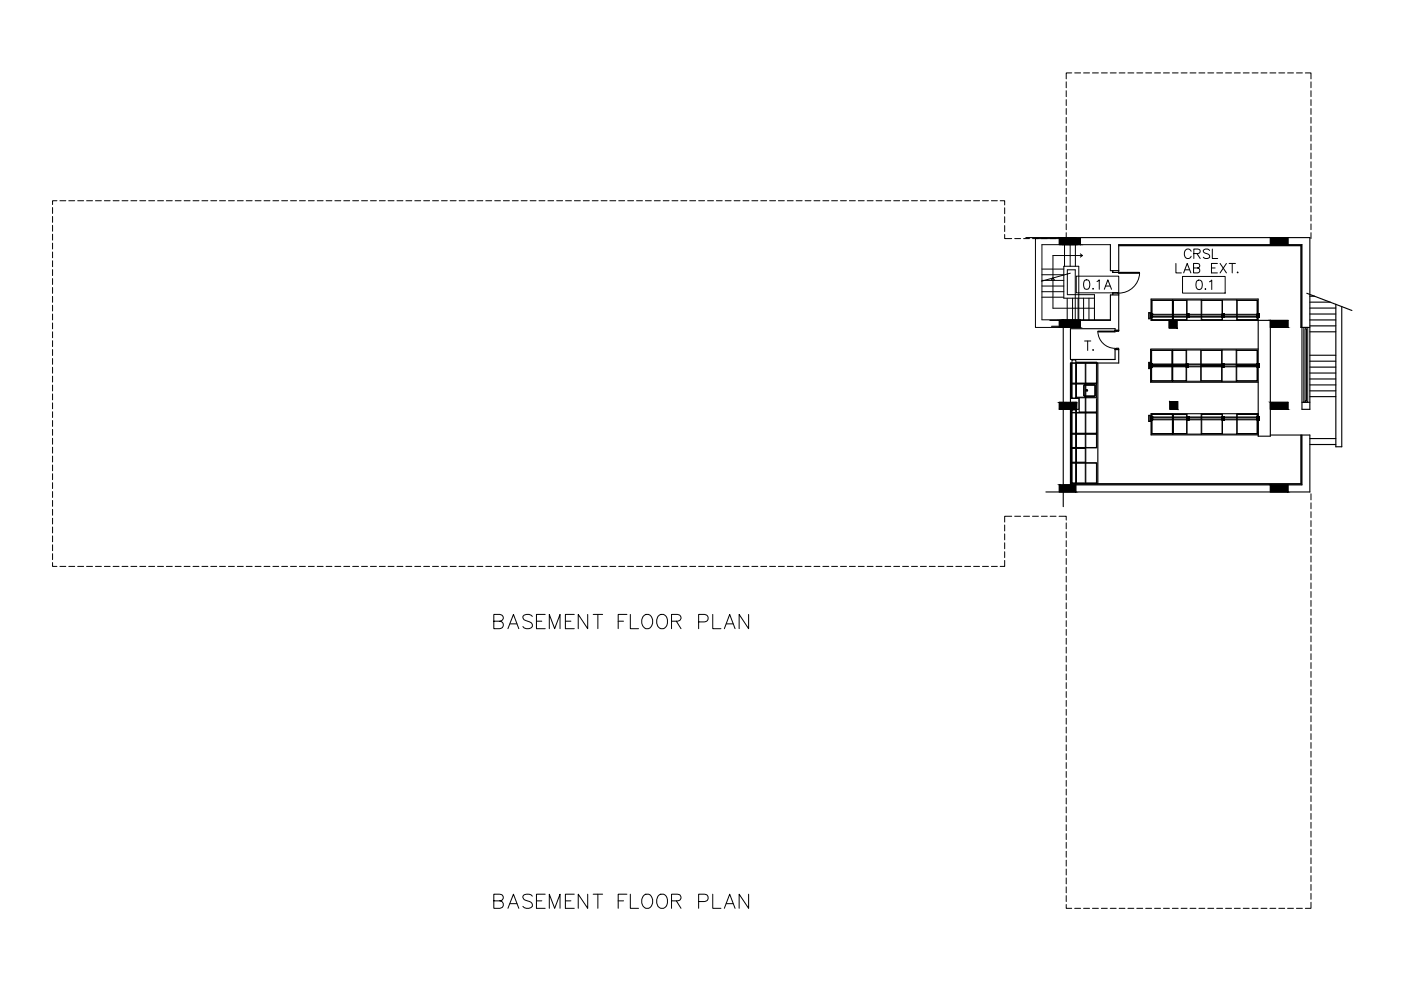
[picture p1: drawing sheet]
<svg xmlns="http://www.w3.org/2000/svg" width="420mm" height="297mm" viewBox="0 0 420 297" stroke-linecap="round" stroke-linejoin="round" font-family="sans-serif">
<!-- layer: 62-B$0$A-ANNO-TEXM -->
<g fill="none" stroke="#000" stroke-width=".3">
<path d="M148.1 186.2h1.8a1.08 1.08 0 0 0 1-1.2l-.4-.6-.6-.2h-1.8v4.2h1.8a1.12 1.12 0 0 0 1.1-1.1 1.12 1.12 0 0 0-1.1-1.1M152.3 188.4l1.7-4.2 1.6 4.2M153 187h2M159.7 184.8a1.9 1.9 0 0 0-2.9 0 1.07 1.07 0 0 0 .8 1.2l1.2 .4a1.02 1.02 0 0 1 .8 .8 1.02 1.02 0 0 1-.4 1 1.88 1.88 0 0 1-2.4-.4M160.9 186.2h1.6M163.5 184.2h-2.6v4.2h2.6M164.7 188.4v-4.2l1.6 4.2 1.7-4.2v4.2M169.6 186.2h1.6M172.2 184.2h-2.6v4.2h2.6M176.2 184.2v4.2l-2.8-4.2v4.2M177.9 184.2h2.8M179.3 184.2v4.2"/>
<path d="M185.4 186.2h1.6M188 184.2h-2.6v4.2M189 184.2v4.2h2.5M192.9 184.8a1.58 1.58 0 0 1 1.8-.6 1.58 1.58 0 0 1 1 1.6 2.01 2.01 0 0 1-2 2.6 2.48 2.48 0 0 1-.8-3.6zM197.3 184.8a1.57 1.57 0 0 1 1.8-.6 1.57 1.57 0 0 1 1.1 1.6 1.86 1.86 0 0 1-.4 2 1.86 1.86 0 0 1-2 .4 2.73 2.73 0 0 1-.5-3.4zM201.4 186.2h1.8l.6-.2a1 1 0 0 0 0-1.6l-.6-.2h-1.8v4.2M202.8 186.2l1.4 2.2M209.5 186.4h1.8a1.12 1.12 0 0 0 1.1-1.1 1.12 1.12 0 0 0-1.1-1.1h-1.8v4.2M213.8 184.2v4.2h2.4M217.2 188.4l1.6-4.2 1.6 4.2M217.8 187h2.1M224.5 184.2v4.2l-2.8-4.2v4.2"/>
<path d="M148.1 270l2.4-.2a.99 .99 0 0 0 0-1.6l-2.4-.2v4.3h1.8a1.12 1.12 0 0 0 1.1-1.2 1.12 1.12 0 0 0-1.1-1.1M152.3 272.3l1.7-4.3 1.6 4.3M153 270.9h2M159.7 268.6a1.9 1.9 0 0 0-2.9 0 1.15 1.15 0 0 0 .8 1.2l1.2 .4a1.04 1.04 0 0 1 .8 .8 1.04 1.04 0 0 1-.4 1 1.95 1.95 0 0 1-2.4-.3M160.9 270h1.6M163.5 268h-2.6v4.3h2.6M164.7 272.3v-4.3l1.6 4.3 1.7-4.3v4.3M169.6 270h1.6M172.2 268h-2.6v4.3h2.6M176.2 268v4.3l-2.8-4.3v4.3M177.9 268h2.8M179.3 268v4.3"/>
<path d="M185.4 270h1.6M188 268h-2.6v4.3M189 268v4.3h2.5M192.9 268.6a1.58 1.58 0 0 1 1.8-.5 1.58 1.58 0 0 1 1 1.5 1.85 1.85 0 0 1-.4 2 1.85 1.85 0 0 1-2 .4 2.53 2.53 0 0 1-.4-3.4zM197.3 268.6a1.57 1.57 0 0 1 1.8-.5 1.57 1.57 0 0 1 1.1 1.5 1.83 1.83 0 0 1-.4 2.1 1.83 1.83 0 0 1-2 .3 2.66 2.66 0 0 1-.5-3.4zM201.4 270l2.4-.2a1.05 1.05 0 0 0 0-1.6l-2.4-.2v4.3M202.8 270l1.4 2.3M209.5 270.2h1.8a1.1 1.1 0 0 0 1.1-1.1 1.1 1.1 0 0 0-1.1-1.1h-1.8v4.3M213.8 268v4.3h2.4M217.2 272.3l1.6-4.3 1.6 4.3M217.8 270.9h2.1M224.5 268v4.3l-2.8-4.3v4.3"/>
</g>
<!-- layer: 62-B$0$A-FLOR-ABOV -->
<g fill="none" stroke="#000" stroke-width=".3">
<path d="M319.8 24.5v1.8M319.8 27.2v1.8M319.8 29.9v1.7M319.8 32.5v1.8M319.8 35.2v1.7M319.8 37.8v1.8M321.4 21.9h-1.6v1.7M322.3 21.9h1.8M325 21.9h1.7M327.6 21.9h1.8M330.3 21.9h1.8M333 21.9h1.7"/>
<path d="M335.6 21.9h1.8M338.3 21.9h1.7M340.9 21.9h1.8M343.6 21.9h1.8M346.3 21.9h1.7M348.9 21.9h1.8M351.6 21.9h1.7M354.2 21.9h1.8M356.9 21.9h1.8M359.6 21.9h1.7M362.2 21.9h1.8M364.9 21.9h1.8"/>
<path d="M367.6 21.9h1.7M370.2 21.9h1.8M372.8 21.9h1.8M375.5 21.9h1.8M378.2 21.9h1.8M380.8 21.9h1.8M383.5 21.9h1.8M386.1 21.9h1.8M388.8 21.9h1.8M391.5 21.9h1.7v1.7M393.2 24.5v1.8M393.2 27.2v1.8"/>
<path d="M393.2 29.9v1.7M393.2 32.5v1.8M393.2 35.2v1.7M393.2 37.8v1.8M319.8 40.5v1.8M319.8 43.2v1.7M319.8 45.8v1.8M319.8 48.5v1.8M319.8 51.2v1.7M319.8 53.8v1.8M319.8 56.4v1.8M319.8 59.1v1.8"/>
<path d="M393.2 40.5v1.8M393.2 43.2v1.7M393.2 45.8v1.8M393.2 48.5v1.8M393.2 51.2v1.7M393.2 53.8v1.8M393.2 56.4v1.8M393.2 59.1v1.8M15.8 62.2v1.8M15.8 64.9v1.7M15.8 67.5v1.8M15.8 70.2v1.8"/>
<path d="M15.8 72.9v1.7M15.8 75.5v1.8M15.8 78.2v1.7M17.1 60.2h-1.3v1.1M18 60.2h1.7M20.6 60.2h1.8M23.3 60.2h1.8M26 60.2h1.7M28.6 60.2h1.8M31.3 60.2h1.7M33.9 60.2h1.8M36.6 60.2h1.8"/>
<path d="M39.3 60.2h1.7M41.9 60.2h1.8M44.6 60.2h1.8M47.3 60.2h1.7M49.9 60.2h1.8M52.5 60.2h1.8M55.2 60.2h1.8M57.9 60.2h1.8M60.6 60.2h1.7M63.2 60.2h1.8M65.8 60.2h1.8M68.5 60.2h1.8"/>
<path d="M71.2 60.2h1.8M73.8 60.2h1.8M76.5 60.2h1.8M79.2 60.2h1.8M81.8 60.2h1.8M84.5 60.2h1.7M87.1 60.2h1.8M89.8 60.2h1.8M92.5 60.2h1.7M95.1 60.2h1.8M97.8 60.2h1.7M100.4 60.2h1.8"/>
<path d="M103.1 60.2h1.8M105.8 60.2h1.7M108.4 60.2h1.8M111.1 60.2h1.8M113.8 60.2h1.7M116.4 60.2h1.8M119.1 60.2h1.7M121.7 60.2h1.8M124.4 60.2h1.8M127.1 60.2h1.7M129.7 60.2h1.8M132.4 60.2h1.7"/>
<path d="M135 60.2h1.8M137.7 60.2h1.8M140.3 60.2h1.8M143 60.2h1.8M145.7 60.2h1.8M148.4 60.2h1.7M151 60.2h1.8M153.6 60.2h1.8M156.3 60.2h1.8M159 60.2h1.8M161.6 60.2h1.8M164.3 60.2h1.7"/>
<path d="M166.9 60.2h1.8M169.6 60.2h1.8M172.3 60.2h1.7M174.9 60.2h1.8M177.6 60.2h1.8M180.3 60.2h1.7M182.9 60.2h1.8M185.6 60.2h1.7M188.2 60.2h1.8M190.9 60.2h1.8M193.6 60.2h1.7M196.2 60.2h1.8"/>
<path d="M198.9 60.2h1.7M201.5 60.2h1.8M204.2 60.2h1.8M206.9 60.2h1.7M209.5 60.2h1.8M212.2 60.2h1.8M214.9 60.2h1.7M217.5 60.2h1.8M220.1 60.2h1.8M222.8 60.2h1.8M225.5 60.2h1.8M228.1 60.2h1.8"/>
<path d="M230.8 60.2h1.8M233.4 60.2h1.8M236.1 60.2h1.8M238.8 60.2h1.8M241.4 60.2h1.8M244.1 60.2h1.8M246.8 60.2h1.8M249.4 60.2h1.8M252.1 60.2h1.7M254.7 60.2h1.8M257.4 60.2h1.8M260.1 60.2h1.7"/>
<path d="M262.7 60.2h1.8M265.4 60.2h1.7M268 60.2h1.8M270.7 60.2h1.8M273.4 60.2h1.7M276 60.2h1.8M278.7 60.2h1.8M281.4 60.2h1.7M284 60.2h1.8M286.7 60.2h1.7M289.3 60.2h1.8M292 60.2h1.8"/>
<path d="M294.7 60.2h1.7M297.3 60.2h1.8M299.9 60.2h1.4v1.2M301.3 70.3v1.2h2.1M301.3 62.3v1.8M301.3 65v1.7M301.3 67.6v1.8M304.3 71.5h1.8M307 71.5h1.8M309.6 71.5h1.8M312.3 71.5h1.8M314.9 71.5h1.8"/>
<path d="M319.8 69.7v1.8h-2.2M319.8 61.8v1.8M319.8 64.4v1.8M319.8 67.1v1.7M393.2 61.8v1.8M393.2 64.4v1.8M393.2 67.1v1.7M393.2 69.7v1.8M15.8 80.8v1.8M15.8 83.5v1.8M15.8 86.2v1.7M15.8 88.8v1.8"/>
<path d="M15.8 91.5v1.7M15.8 94.1v1.8M15.8 96.8v1.8M15.8 99.5v1.7M15.8 102.1v1.8M15.8 104.8v1.8M15.8 107.5v1.7M15.8 110.1v1.8M15.8 112.7v1.8M15.8 115.4v1.8M15.8 118.1v1.8M15.8 120.7v1.8"/>
<path d="M15.8 123.4v1.8M15.8 126v1.8M15.8 128.7v1.8M15.8 131.4v1.8M15.8 134v1.8M15.8 136.7v1.8M15.8 139.4v1.7M15.8 142v1.8M15.8 144.7v1.7M15.8 147.3v1.8M15.8 150v1.8M15.8 152.7v1.7"/>
<path d="M15.8 155.3v1.8M15.8 158v1.7M301.3 157.4v1.7M303.4 154.7h-2.1v1.8M304.3 154.7h1.8M307 154.7h1.8M309.6 154.7h1.8M312.3 154.7h1.8M314.9 154.7h1.8M317.6 154.7h2.2v1.2M319.8 156.7v1.8M319.8 159.4v1.8"/>
<path d="M393.2 148v1.8M393.2 150.7v1.8M393.2 153.4v1.8M393.2 156.1v1.7M393.2 158.7v1.8M15.8 168.6v1.2h1.3M15.8 160.6v1.8M15.8 163.3v1.8M15.8 166v1.7M18 169.8h1.7M20.6 169.8h1.8M23.3 169.8h1.8"/>
<path d="M26 169.8h1.7M28.6 169.8h1.8M31.3 169.8h1.7M33.9 169.8h1.8M36.6 169.8h1.8M39.3 169.8h1.7M41.9 169.8h1.8M44.6 169.8h1.8M47.3 169.8h1.7M49.9 169.8h1.8M52.5 169.8h1.8M55.2 169.8h1.8"/>
<path d="M57.9 169.8h1.8M60.6 169.8h1.7M63.2 169.8h1.8M65.8 169.8h1.8M68.5 169.8h1.8M71.2 169.8h1.8M73.8 169.8h1.8M76.5 169.8h1.8M79.2 169.8h1.8M81.8 169.8h1.8M84.5 169.8h1.7M87.1 169.8h1.8"/>
<path d="M89.8 169.8h1.8M92.5 169.8h1.7M95.1 169.8h1.8M97.8 169.8h1.7M100.4 169.8h1.8M103.1 169.8h1.8M105.8 169.8h1.7M108.4 169.8h1.8M111.1 169.8h1.8M113.8 169.8h1.7M116.4 169.8h1.8M119.1 169.8h1.7"/>
<path d="M121.7 169.8h1.8M124.4 169.8h1.8M127.1 169.8h1.7M129.7 169.8h1.8M132.4 169.8h1.7M135 169.8h1.8M137.7 169.8h1.8M140.3 169.8h1.8M143 169.8h1.8M145.7 169.8h1.8M148.4 169.8h1.7M151 169.8h1.8"/>
<path d="M153.6 169.8h1.8M156.3 169.8h1.8M159 169.8h1.8M161.6 169.8h1.8M164.3 169.8h1.7M166.9 169.8h1.8M169.6 169.8h1.8M172.3 169.8h1.7M174.9 169.8h1.8M177.6 169.8h1.8M180.3 169.8h1.7M182.9 169.8h1.8"/>
<path d="M185.6 169.8h1.7M188.2 169.8h1.8M190.9 169.8h1.8M193.6 169.8h1.7M196.2 169.8h1.8M198.9 169.8h1.7M201.5 169.8h1.8M204.2 169.8h1.8M206.9 169.8h1.7M209.5 169.8h1.8M212.2 169.8h1.8M214.9 169.8h1.7"/>
<path d="M217.5 169.8h1.8M220.1 169.8h1.8M222.8 169.8h1.8M225.5 169.8h1.8M228.1 169.8h1.8M230.8 169.8h1.8M233.4 169.8h1.8M236.1 169.8h1.8M238.8 169.8h1.8M241.4 169.8h1.8M244.1 169.8h1.8M246.8 169.8h1.8"/>
<path d="M249.4 169.8h1.8M252.1 169.8h1.7M254.7 169.8h1.8M257.4 169.8h1.8M260.1 169.8h1.7M262.7 169.8h1.8M265.4 169.8h1.7M268 169.8h1.8M270.7 169.8h1.8M273.4 169.8h1.7M276 169.8h1.8M278.7 169.8h1.8"/>
<path d="M281.4 169.8h1.7M284 169.8h1.8M286.7 169.8h1.7M289.3 169.8h1.8M292 169.8h1.8M294.7 169.8h1.7M297.3 169.8h1.8M301.3 168v1.8h-1.4M301.3 160v1.8M301.3 162.7v1.8M301.3 165.4v1.7M319.8 162.1v1.7"/>
<path d="M319.8 164.7v1.8M319.8 167.4v1.8M319.8 170.1v1.7M319.8 172.7v1.8M319.8 175.4v1.7M319.8 178v1.8M393.2 161.3v1.8M393.2 164v1.8M393.2 166.7v1.8M393.2 169.3v1.8M393.2 172v1.8M393.2 174.7v1.7"/>
<path d="M393.2 177.3v1.8M393.2 180v1.8M319.8 180.7v1.8M319.8 183.4v1.7M319.8 186v1.8M319.8 188.7v1.7M319.8 191.3v1.8M319.8 194v1.8M319.8 196.7v1.7M319.8 199.3v1.8M393.2 182.6v1.8M393.2 185.3v1.8"/>
<path d="M393.2 188v1.8M393.2 190.6v1.8M393.2 193.3v1.7M393.2 195.9v1.8M393.2 198.6v1.8M319.8 202v1.8M319.8 204.6v1.8M319.8 207.3v1.8M319.8 209.9v1.8M319.8 212.6v1.8M319.8 215.3v1.8M319.8 217.9v1.8"/>
<path d="M393.2 201.3v1.7M393.2 203.9v1.8M393.2 206.6v1.7M393.2 209.2v1.8M393.2 211.9v1.8M393.2 214.6v1.7M393.2 217.2v1.8M393.2 219.9v1.8M319.8 220.6v1.7M319.8 223.2v1.8M319.8 225.9v1.8M319.8 228.6v1.7"/>
<path d="M319.8 231.2v1.8M319.8 233.9v1.8M319.8 236.5v1.8M319.8 239.2v1.8M393.2 222.6v1.7M393.2 225.2v1.8M393.2 227.9v1.7M393.2 230.5v1.8M393.2 233.2v1.8M393.2 235.9v1.7M393.2 238.5v1.8M319.8 241.9v1.7"/>
<path d="M319.8 244.5v1.8M319.8 247.2v1.8M319.8 249.9v1.7M319.8 252.5v1.8M319.8 255.2v1.7M319.8 257.8v1.8M393.2 241.1v1.8M393.2 243.8v1.8M393.2 246.5v1.8M393.2 249.1v1.8M393.2 251.8v1.8M393.2 254.5v1.7"/>
<path d="M393.2 257.1v1.8M393.2 259.8v1.7M319.8 271.1v1.2h1.6M319.8 260.5v1.8M319.8 263.2v1.7M319.8 265.8v1.8M319.8 268.4v1.8M322.3 272.3h1.8M325 272.3h1.7M327.6 272.3h1.8M330.3 272.3h1.8M333 272.3h1.7"/>
<path d="M335.6 272.3h1.8M338.3 272.3h1.7M340.9 272.3h1.8M343.6 272.3h1.8M346.3 272.3h1.7M348.9 272.3h1.8M351.6 272.3h1.7M354.2 272.3h1.8M356.9 272.3h1.8M359.6 272.3h1.7M362.2 272.3h1.8M364.9 272.3h1.8"/>
<path d="M367.6 272.3h1.7M370.2 272.3h1.8M372.8 272.3h1.8M375.5 272.3h1.8M378.2 272.3h1.8M380.8 272.3h1.8M383.5 272.3h1.8M386.1 272.3h1.8M388.8 272.3h1.8M393.2 270.4v1.9h-1.7M393.2 262.4v1.8M393.2 265.1v1.8"/>
<path d="M393.2 267.8v1.8"/>
</g>
<!-- layer: A-WALL -->
<g fill="none" stroke="#000" stroke-width=".34">
<path d="M307.7 71.2h85.1v51.5h-2.3v-49.4h-55v7.8h-2.5v-7.8M314.8 96h18.2v-7.6h2.5v10.6h-1.1v-.5h-13.4v9.3h13.4v-3h1.1v4h-14.5v11.8M315.4 97.8h2.3M318.9 98.1v22.5M345.2 89.6h32.1v41.1h3.7v-34.7h-35.8zM390.1 98.1h2.7M391.9 87.9l13.5 5.2M392.8 99.5h7.8M392.8 97.7h7.8M392.8 95.9h7.8M392.8 94.1h7.8M392.8 92.3h7.8"/>
<path d="M392.8 90.6h6.1M392.8 88.8h1.5M400.6 91.2v42.7h1.8v-42M322.7 119.4v-10.6h6.5v36.2h-6.5v-22.3h.2v-2l-.2-.1M377.3 104.6h-32.2v10h32.2M392.8 118.9h7.8M392.8 117.2h7.8M392.8 115.4h7.8M392.8 113.6h7.8M392.8 111.8h7.8M392.8 110h7.8M392.8 108.3h7.8"/>
<path d="M392.8 106.5h7.8M318.9 122.7v22.6h71.6v-14.9M321 122.7v22.6M345.2 126.3v4.1h32.1M377.3 124h-32.1v.5M381 130.4h11.8v17.1h-79.1M390.5 120.6h2.3M392.8 131.5h7.8M392.8 133.2h7.8M318.9 147.5v4.4"/>
</g>
<!-- layer: A-CLADDING -->
<path d="M335.5 73.7h54.6v24.4M335.5 73.5h54.8v24.6M321.2 108.8v10.6M321.4 108.8v10.6M321.2 122.7v22.4h69.1v-14.7M321.4 122.7v22.3h68.7v-14.6" fill="none" stroke="#000" stroke-width=".3"/>
<!-- layer: Furniture -->
<g fill="none" stroke="#000" stroke-width=".3">
<path d="M345.4 89.9h6.3v6.1h-6.3zM345.4 93.8h-.8v1.6h.8M345.4 93.7h-.9v1.9h.9M345.5 90.1h6.1v5.7h-6.1zM351.7 89.9h4.3v6.1h-4.3zM351.7 89.8v6.2M351.9 90.1h4v5.7h-4zM356 89.9h4.2M360.2 89.9h6.4v6.1h-6.4zM360.4 90.1h6.1v5.7h-6.1zM366.6 89.9h4.3M370.9 89.9h6.2v6.1h-6.2z"/>
<path d="M370.9 96h6.2M371 90.1h6v5.7h-6zM321.4 119.4v-10.5h1.4v10.5M321.4 115h1.3M321.4 115.1h1.3M321.4 114.8h1.3M321.5 107.9h1.1v11.4h-1.1zM322.8 115.1h6v4h-6zM322.8 108.6h6.1v6.3h-6.1zM322.8 108.7h6v6.1h-6zM322.8 119.2h6.1v4.4h-5.2v-4.4M325 115.6v2.9"/>
<path d="M325 118.5l.3 .3M325.2 115.6v2.9M325.2 118.5l.1 .1M325.3 115.3h2.9l.3 .3M325.3 115.3l-.3 .3M325.3 115.5l3 .1M325.5 108.9v25.4M325.6 108.9v36.1M328.3 115.6v3h-3M328.5 115.6l-.1 3.2h-3.1M328.8 119.6v3.9h-5.1M345.2 104.9h6.4v4.6h-6.4z"/>
<path d="M345.2 109.6h6.4v4.7h-6.4zM345.4 105h6.1v4.4h-6.1zM345.4 109.7h6.1v4.4h-6.1zM345.4 108.8h-.8v1.5h.8M345.4 108.6h-.9v1.9h.9M351.6 104.9h4.3v4.6h-4.3zM351.6 109.6h4.3v4.7h-4.3zM351.7 105h4v4.4h-4zM351.7 109.7h4v4.4h-4zM355.9 104.9h4.2M355.9 114.3h4.2M360.1 104.9h6.4v4.6h-6.4z"/>
<path d="M360.1 109.6h6.4v4.7h-6.4zM360.2 105h6.2v4.4h-6.2zM360.2 109.7h6.2v4.4h-6.2zM366.5 104.9h4.2M366.5 114.3h4.2M370.7 104.9h6.4v4.6h-6.4zM370.7 109.6h6.4v4.7h-6.4zM370.9 105h6.1v4.4h-6.1zM370.9 109.7h6.1v4.4h-6.1zM321.4 122.7h1.4v22.2h-1.4zM321.4 134.4h4.1v4.1h-4.1M321.4 120.6h1.4"/>
<path d="M321.4 134.3h1.2M321.4 134.1h1.2M321.4 138.7h1.3M321.4 138.8h1.3M321.4 130h1.3M321.4 129.9h1.3M321.4 130.1h1.3M321.4 123.6h1.3M321.4 123.8h1.3M321.5 122.9h1.1v21.9h-1.1zM322.8 123.6h6.1v6.4h-6.1zM322.8 123.8h6v6.1h-6z"/>
<path d="M322.8 138.7h6.1v6.2h-6.1zM322.8 138.8h6v6h-6zM322.8 130h6.1v4.3h-6.1zM322.8 130.1h6v4h-6zM322.8 122.7v22.3M325.5 138.7v6.3M345.4 124.1h6.3v6.1M345.4 124.1h6.3v6h-6.3zM345.4 124.6h-.8v1.6h.8M345.4 124.5h-.9v1.8h.9M345.5 124.2h6.1v5.7h-6.1zM351.7 124.1h4.3v6h-4.3z"/>
<path d="M351.9 124.3h4v5.6h-4zM356 130.1h4.2M360.2 124.1h6.4v6h-6.4zM360.4 124.2h6.1v5.7h-6.1zM366.6 130.1h4.3M370.9 124.1h6.2v6h-6.2zM370.9 124.1h6.2M371 124.2h6v5.7h-6z"/>
<circle cx="326" cy="117" r=".23"/>
</g>
<!-- layer: Column -->
<g fill="#000" stroke="#000" stroke-width=".3">
<path d="M317.7 120.6l5 .1z"/>
<path d="M317.7 71.2v2.1h4.9zM317.7 71.2h4.9v2.1z"/>
<path d="M381 71.2v2.1h5.3zM381 71.2h5.3v2.1z"/>
<path d="M317.7 96v2.1h4.9zM317.7 96h4.9v2.1z"/>
<path d="M350.6 96v2.4h2.4zM350.6 96h2.4v2.4z"/>
<path d="M381 96v2.1h5.3zM381 96h5.3v2.1z"/>
<path d="M317.7 120.7v2h5zM317.7 120.7h5.2l-.2 2z"/>
<path d="M317.7 122.7h5zM317.7 122.7h5z"/>
<path d="M350.8 120.4v2.3h2.4zM350.8 120.4h2.4v2.3z"/>
<path d="M381 120.6v2.1h5.3zM381 120.6h5.3v2.1z"/>
<path d="M317.7 145.3v2.2h4.9zM317.7 145.3h4.9v2.2z"/>
<path d="M381 145.3v2.2h5.3zM381 145.3h5.3v2.2z"/>
</g>
<path d="M317.7 71.2h4.9v2.1h-4.9zM381 71.2h5.3v2.1h-5.3zM317.7 96h4.9v2.1h-4.9zM350.6 96h2.4v2.4h-2.4zM381 96h5.3v2.1h-5.3zM321 119.4h2.6v3.3h-5.9v-2.1h5.3M350.8 120.4h2.4v2.3h-2.4zM381 120.6h5.3v2.1h-5.3zM317.7 145.3h4.9v2.2h-4.9zM381 145.3h5.3v2.2h-5.3z" fill="none" stroke="#000" stroke-width=".3"/>
<!-- layer: A-GLASS -->
<path d="M391 98.1h1.2v22.5h-1.2zM391.4 98.5h.4v21.7h-.4z" fill="none" stroke="#000" stroke-width=".3"/>
<!-- layer: A-STRUCTURE-STEEL -->
<g fill="none" stroke="#000" stroke-width=".51">
<path d="M345.1 94.8h.1M345.1 94.9h.1M345.1 94.2h.1M345.1 94.9l.1 .1M345.1 94.3h.1M345.2 94.2h.1M345.2 94.8l.1 .1M345.2 94.4h.1M345.2 95v.1M345.2 94.2v.2M345.2 95.1h.1M345.2 95l-.1 .1"/>
<path d="M345.3 95.1h.1M345.3 94.4h.1M345.3 95h.1M345.3 94.9h.1M345.3 94.3h.1M345.4 94.9l-.2 .2M345.4 94.2h-.3M345.4 94.2h-.1M345.4 94.2l-.2 .2M356 94.8l.2 .2M356 94.3l.2-.1v.2M356 94.2v.2"/>
<path d="M356 94.9l.1 .1M356 94.4h.1M356.1 95h.1M356.1 94.4h.1M356.1 94.4h-.1M356.2 94.4h.1M356.2 95.1h.1M366.6 94.8h.1M366.6 94.9h.1M366.6 94.2h.1M366.6 95h.1M366.6 94.2l.2 .2"/>
<path d="M366.6 94.3h.1M366.6 94.4h.1M366.7 94.2h.1M366.7 94.8l.1 .2M366.7 94.9l-.1 .1M366.7 95h.1M366.7 94.2l-.1 .1M366.7 94.3l-.1 .1M366.7 94.4h.1M366.7 95v.1M366.7 94.4h-.1M366.8 94.4h.1"/>
<path d="M366.8 95.1h.1M377.1 94.8h.1M377.1 94.9h.1M377.1 94.9l.1 .2M377.1 94.3h.1M377.2 94.4l-.1-.2 .2 .2M377.2 94.8l.1 .2M377.2 94.4h.1M377.2 95h.1M377.2 95l-.1 .1M377.3 94.4h.1M377.3 94.4h-.1"/>
<path d="M377.3 95.1h.1M377.3 94.3v.1M345 109.7h.1M345 109.8h.1M345 109.1h.1M345 109.1l.2 .2M345 109.8l.2 .2M345 109.7v.1M345.1 109.7v.1M345.1 109.8l.1 .1M345.1 109.7l-.1 .1M345.2 110h.1"/>
<path d="M345.2 109.3h.1M355.9 109.7h.1M355.9 109.8h.1M355.9 109.1h.1M355.9 109.7v.3l.2-.1M355.9 109.1v.2h.2M356 109.1h.1M356 109.7v.1M356 109.9v.1M356 109.3h.1M356 109.8h.1M356 109.9h.1"/>
<path d="M356 109.2h.1M356 109.7l-.1 .1M356.1 109.7l-.1 .1M356.1 109.8l-.1 .1M356.1 109.2l-.1 .1M366.5 109.1l.2 .2M366.5 109.7l.2 .3M366.5 109.7v.1M366.6 109.7v.1M366.6 109.8l.1 .2M366.6 109.7l-.1 .1M366.7 110h.1"/>
<path d="M366.7 109.3h.1M377.1 109.7h.1M377.1 109.9h.1M377.2 109.1h.1M377.2 109.7h.1M377.2 109.7v.1M377.2 109.8l.1 .1M377.2 109.7l-.1 .3h.2M377.3 110h.1M377.3 109.3h.1M377.3 109.3l-.1-.2-.1 .2h.2M345.1 125.6l.2 .1"/>
<path d="M345.1 125h.1M345.1 125.7v.1h.3M345.1 125l.2 .2M345.2 125h.1M345.2 125.8h.1M345.3 125.8h.1M345.3 125.2h.1M345.3 125.7h.1M345.3 125h.1M345.3 125.1h.1M345.4 125.7h-.1M345.4 125.7l-.1 .1"/>
<path d="M345.4 125l-.1 .1M356 125h.1M356 125l.2 .2M356 125.7l.2 .1M356 125.6l.2 .2M356.2 125.8h.1M366.6 125.6h.1M366.6 125h.1M366.6 125.7h.1M366.6 125.8h.2M366.6 125.1h.1M366.7 125l.1 .2"/>
<path d="M366.7 125.6l.1 .2M366.7 125.2h.1M366.7 125.7l-.1 .1M366.7 125.8h-.1M366.7 125l-.1 .2M366.8 125.8h.1M366.8 125.2h.1M377.1 125.6h.1M377.1 125.7h.1M377.1 125h.1M377.1 125.7l.2 .1M377.1 125l.2 .2"/>
<path d="M377.2 125l.1 .2M377.2 125.6l.1 .2M377.3 125.8h.1M377.3 125.2h.1"/>
</g>
<g fill="#000">
<circle cx="345.2" cy="94.8" r=".25"/>
<circle cx="345.2" cy="95.1" r=".25"/>
<circle cx="345.2" cy="95" r=".25"/>
<circle cx="345.2" cy="94.4" r=".25"/>
<circle cx="345.2" cy="94.2" r=".25"/>
<circle cx="345.3" cy="94.8" r=".25"/>
<circle cx="345.3" cy="94.2" r=".25"/>
<circle cx="356" cy="94.4" r=".25"/>
<circle cx="356" cy="95" r=".25"/>
<circle cx="356" cy="94.3" r=".25"/>
<circle cx="356" cy="94.9" r=".25"/>
<circle cx="356" cy="94.8" r=".25"/>
<circle cx="356.1" cy="94.2" r=".25"/>
<circle cx="356.1" cy="94.8" r=".25"/>
<circle cx="356.2" cy="94.2" r=".25"/>
<circle cx="356.2" cy="94.8" r=".25"/>
<circle cx="356.2" cy="95" r=".25"/>
<circle cx="356.2" cy="94.4" r=".25"/>
<circle cx="356.2" cy="94.3" r=".25"/>
<circle cx="356.2" cy="94.9" r=".25"/>
<circle cx="366.7" cy="94.8" r=".25"/>
<circle cx="366.7" cy="94.2" r=".25"/>
<circle cx="366.8" cy="94.2" r=".25"/>
<circle cx="366.8" cy="94.8" r=".25"/>
<circle cx="366.8" cy="94.9" r=".25"/>
<circle cx="366.8" cy="95" r=".25"/>
<circle cx="366.8" cy="94.3" r=".25"/>
<circle cx="377.2" cy="94.8" r=".25"/>
<circle cx="377.2" cy="94.2" r=".25"/>
<circle cx="377.3" cy="94.2" r=".25"/>
<circle cx="377.3" cy="94.8" r=".25"/>
<circle cx="377.3" cy="94.9" r=".25"/>
<circle cx="377.3" cy="95" r=".25"/>
<circle cx="377.3" cy="94.3" r=".25"/>
<circle cx="377.3" cy="94.4" r=".25"/>
<circle cx="345" cy="109.9" r=".25"/>
<circle cx="345" cy="110" r=".25"/>
<circle cx="345" cy="109.8" r=".25"/>
<circle cx="345" cy="109.2" r=".25"/>
<circle cx="345" cy="109.3" r=".25"/>
<circle cx="345" cy="109.1" r=".25"/>
<circle cx="345.1" cy="109.3" r=".25"/>
<circle cx="345.1" cy="110" r=".25"/>
<circle cx="345.2" cy="110" r=".25"/>
<circle cx="345.2" cy="109.3" r=".25"/>
<circle cx="345.2" cy="109.9" r=".25"/>
<circle cx="345.2" cy="109.8" r=".25"/>
<circle cx="345.2" cy="109.2" r=".25"/>
<circle cx="345.2" cy="109.1" r=".25"/>
<circle cx="355.9" cy="109.3" r=".25"/>
<circle cx="355.9" cy="109.9" r=".25"/>
<circle cx="355.9" cy="109.2" r=".25"/>
<circle cx="355.9" cy="110" r=".25"/>
<circle cx="355.9" cy="109.8" r=".25"/>
<circle cx="356" cy="109.3" r=".25"/>
<circle cx="356" cy="110" r=".25"/>
<circle cx="366.5" cy="109.8" r=".25"/>
<circle cx="366.5" cy="109.9" r=".25"/>
<circle cx="366.5" cy="110" r=".25"/>
<circle cx="366.5" cy="109.2" r=".25"/>
<circle cx="366.5" cy="109.3" r=".25"/>
<circle cx="366.5" cy="109.1" r=".25"/>
<circle cx="366.6" cy="109.3" r=".25"/>
<circle cx="366.6" cy="110" r=".25"/>
<circle cx="366.7" cy="110" r=".25"/>
<circle cx="366.7" cy="109.3" r=".25"/>
<circle cx="366.7" cy="109.1" r=".25"/>
<circle cx="366.7" cy="109.2" r=".25"/>
<circle cx="366.7" cy="109.9" r=".25"/>
<circle cx="366.7" cy="109.8" r=".25"/>
<circle cx="377.1" cy="109.1" r=".25"/>
<circle cx="377.2" cy="110" r=".25"/>
<circle cx="377.2" cy="109.3" r=".25"/>
<circle cx="377.3" cy="110" r=".25"/>
<circle cx="377.3" cy="109.3" r=".25"/>
<circle cx="377.3" cy="109.1" r=".25"/>
<circle cx="377.3" cy="109.9" r=".25"/>
<circle cx="377.3" cy="109.2" r=".25"/>
<circle cx="377.3" cy="109.8" r=".25"/>
<circle cx="345.2" cy="125.6" r=".25"/>
<circle cx="345.2" cy="125.8" r=".25"/>
<circle cx="345.2" cy="125" r=".25"/>
<circle cx="345.2" cy="125.2" r=".25"/>
<circle cx="345.3" cy="125.6" r=".25"/>
<circle cx="345.3" cy="125.2" r=".25"/>
<circle cx="345.3" cy="125.8" r=".25"/>
<circle cx="345.3" cy="125" r=".25"/>
<circle cx="356" cy="125.7" r=".25"/>
<circle cx="356" cy="125.1" r=".25"/>
<circle cx="356" cy="125" r=".25"/>
<circle cx="356" cy="125.8" r=".25"/>
<circle cx="356" cy="125.2" r=".25"/>
<circle cx="356" cy="125.6" r=".25"/>
<circle cx="356.1" cy="125.8" r=".25"/>
<circle cx="356.1" cy="125.6" r=".25"/>
<circle cx="356.1" cy="125" r=".25"/>
<circle cx="356.1" cy="125.2" r=".25"/>
<circle cx="356.2" cy="125.8" r=".25"/>
<circle cx="356.2" cy="125" r=".25"/>
<circle cx="356.2" cy="125.6" r=".25"/>
<circle cx="356.2" cy="125.2" r=".25"/>
<circle cx="356.2" cy="125.7" r=".25"/>
<circle cx="356.2" cy="125.1" r=".25"/>
<circle cx="366.7" cy="125.8" r=".25"/>
<circle cx="366.7" cy="125.6" r=".25"/>
<circle cx="366.7" cy="125" r=".25"/>
<circle cx="366.7" cy="125.2" r=".25"/>
<circle cx="366.8" cy="125.8" r=".25"/>
<circle cx="366.8" cy="125" r=".25"/>
<circle cx="366.8" cy="125.6" r=".25"/>
<circle cx="366.8" cy="125.2" r=".25"/>
<circle cx="366.8" cy="125.7" r=".25"/>
<circle cx="366.8" cy="125.1" r=".25"/>
<circle cx="377.2" cy="125.8" r=".25"/>
<circle cx="377.2" cy="125" r=".25"/>
<circle cx="377.2" cy="125.6" r=".25"/>
<circle cx="377.2" cy="125.2" r=".25"/>
<circle cx="377.3" cy="125.8" r=".25"/>
<circle cx="377.3" cy="125" r=".25"/>
<circle cx="377.3" cy="125.6" r=".25"/>
<circle cx="377.3" cy="125.2" r=".25"/>
<circle cx="377.3" cy="125.1" r=".25"/>
<circle cx="377.3" cy="125.7" r=".25"/>
</g>
<g fill="none" stroke="#000" stroke-width=".3">
<path d="M345.1 94.8h.3v.3h-.3zM345.1 94.2h.3v.2h-.3zM345.2 94.8l.1 .2zM345.2 94.2l.1 .2zM345.4 94.4h31.9M345.4 94.2h31.9M345.4 95.1h31.9M345.4 94.8h31.9M356 94.8l.2 .3zM356 94.2l.2 .2zM356 94.2v.9M356.2 94.2v.9"/>
<path d="M366.6 94.8l.2 .3zM366.6 94.2l.2 .2zM366.6 94.2v.9M366.7 94.8l.1 .2zM366.8 94.2v.9M377.2 94.8l.1 .2zM377.2 94.2l.1 .2zM345 109.7l.2 .3zM345 109.1l.2 .2zM345.2 109.3h32.1M345.2 109.1h32.1M345.2 110h32.1"/>
<path d="M345.2 109.7h32.1M355.9 109.7l.2 .3zM355.9 109.1l.2 .2zM355.9 109.1l.1 .2zM355.9 109.1v.9M356.1 109.1v.9M366.5 109.7l.2 .3zM366.5 109.1l.2 .2zM366.5 109.1v.9M366.7 109.1v.9M377.2 109.8l.1 .2zM377.2 109.1l.1 .2z"/>
<path d="M345.1 125.6h.3v.2h-.3zM345.1 125h.3v.2h-.3zM345.2 125.6l.1 .2zM345.2 125l.1 .2zM345.4 125.2h31.9M345.4 125h31.9M345.4 125.8h31.9M345.4 125.6h31.9M356 125.6l.2 .2zM356 125l.2 .2zM356 125v.8M356.2 125v.8"/>
<path d="M366.6 125.6l.2 .2zM366.6 125l.2 .2zM366.6 125v.8M366.8 125v.8M377.2 125.6l.1 .2zM377.2 125l.1 .2z"/>
</g>
<!-- layer: G-ANN-DIM GEN -->
<path d="M377.1 94.2v.9M377.3 94.2v.9M377.1 109.1v.9M377.3 109.1v.9M377.1 125v.8M377.3 125v.8" fill="none" stroke="#000" stroke-width=".3"/>
<!-- layer: 62-B$0$A-WALL-CONC -->
<path d="M318.7 71.5h-8.2v26.6h8.2M318.7 71.5h5.3v1.8h-5.3zM318.7 73.3h-6.2v22.6h6.2M324 73.3h9M318.7 95.9h5.3v2.2h-5.3zM324 95.9h9" fill="none" stroke="#000" stroke-width=".3"/>
<!-- layer: 62-B$0$A-DOOR -->
<g fill="none" stroke="#000" stroke-width=".3">
<path d="M329.2 99.2h5.2v.3h-5.2zM329.2 99.5a5.2 5.2 0 0 0 5.2 4.9M333.7 87.8l1.5 .1M333.7 81.7l1.5-.1zM333.7 87.8l1.8 .1M333.7 81.1v.6M333.7 87.8v.5M334.4 99h1.1v.3l-1.1-.1zM335.5 81.1v.5l-1.8 .1M335.5 81.6h6.2v.3h-6.2zM335.5 87.9v.5M341.8 81.9a6.2 6.2 0 0 1-6.3 6"/>
<path d="M334.4 104.5l1.1-.1v.3h-1.1z"/>
</g>
<!-- layer: 62-F$0$A-FLOR-STRS -->
<g fill="none" stroke="#000" stroke-width=".3">
<path d="M319.2 73.3v6.5M320.9 73.3v6.5M322.5 73.3v6.5M324 76.1l.6 .5-.6 .5M324.6 76.6h-8.8v15.8h12.4M312.5 89.1h6.5M312.5 80.7h6.5M312.5 87.4h6.5M312.5 85.7h6.5M312.5 84h6.5M312.5 82.4h6.5M315.3 84l.5-.7 .4 .7"/>
<path d="M320.1 89.4v6.5M321 81.9l-8.7 2.4M321.7 89.4v6.5M322.5 95.9v-15h-2.4v7.4h8.1v7.6M323.3 89.4v6.5M325 89.4v6.5M326.6 89.4v6.5M328.2 89.4h-9.2v-9.6h4.5v16.1"/>
</g>
<!-- layer: concrete hatche -->
<g fill="#000" stroke="#000" stroke-width=".3">
<path d="M318.7 71.5v1.8h5.3zM318.7 71.5h5.3v1.8z"/>
<path d="M318.7 95.9v2.2h5.3zM318.7 95.9h5.3v2.2z"/>
</g>
<!-- layer: 62-B$0$A-ANNO-TEXS -->
<g fill="none" stroke="#000" stroke-width=".3">
<path d="M352.7 79v2.8h1.6M357.2 75.3a1.05 1.05 0 0 0-1.2-.7 1.05 1.05 0 0 0-.8 1.1 1.22 1.22 0 0 0 .2 1.4 1.22 1.22 0 0 0 1.4 .3l.4-.6M358 76l1.6-.1 .3-.4-.1-.6-.5-.3h-1.3v2.9M359 76l.9 1.5M362.8 75.1a1.07 1.07 0 0 0-1.1-.5 1.07 1.07 0 0 0-.8 .7l.3 .4 1 .4a.69 .69 0 0 1 .5 .6 .69 .69 0 0 1-.2 .7 1.35 1.35 0 0 1-1.6-.3M363.6 74.6v2.9h1.6M365.1 79h-1.8v2.8h1.8M365.9 79l1.9 2.8M367.8 79l-1.9 2.8M368.6 79h1.9M369.5 79v2.8M355 81.8l1-2.8 1.1 2.8"/>
<path d="M355.4 80.9h1.3M357.9 80.3l1.7-.1 .2-.4-.1-.6-.5-.2h-1.3v2.8h1.3a.75 .75 0 0 0 .6-.7 .75 .75 0 0 0-.6-.8M363.3 80.3h1.1M371.2 81.5l-.2 .2h.3M325.3 102.2h1.8M326.2 102.2v2.8M327.8 104.7v.3l.2-.1"/>
</g>
<!-- layer: 62-B$0$A-FLOR-IDEN -->
<path d="M322.8 82.8h12.7v5h-12.7zM325.3 84a.95 .95 0 0 1 1.4 .4 2.56 2.56 0 0 1-.3 2.2 .93 .93 0 0 1-1.3-.4 2.45 2.45 0 0 1 .2-2.2zM327.8 86.4l-.1 .2h.2M329 84.4l.7-.5v2.8M331.2 86.7l1-2.8 1.1 2.8M331.6 85.7h1.3M354.6 82.9h12.8v5h-12.8zM359.1 84.1a.95 .95 0 0 1 1.3 .4 1.89 1.89 0 0 1-.6 2.3h-.3a1.81 1.81 0 0 1-.4-2.7zM361.5 86.5v.3l.1-.2M362.7 84.5l.7-.5v2.8" fill="none" stroke="#000" stroke-width=".3"/>
<!-- layer: 62-B$0$A-WALL -->
<path d="M334.4 99h1.1M334.4 104.7h1.1" fill="none" stroke="#000" stroke-width=".3"/>
</svg>
